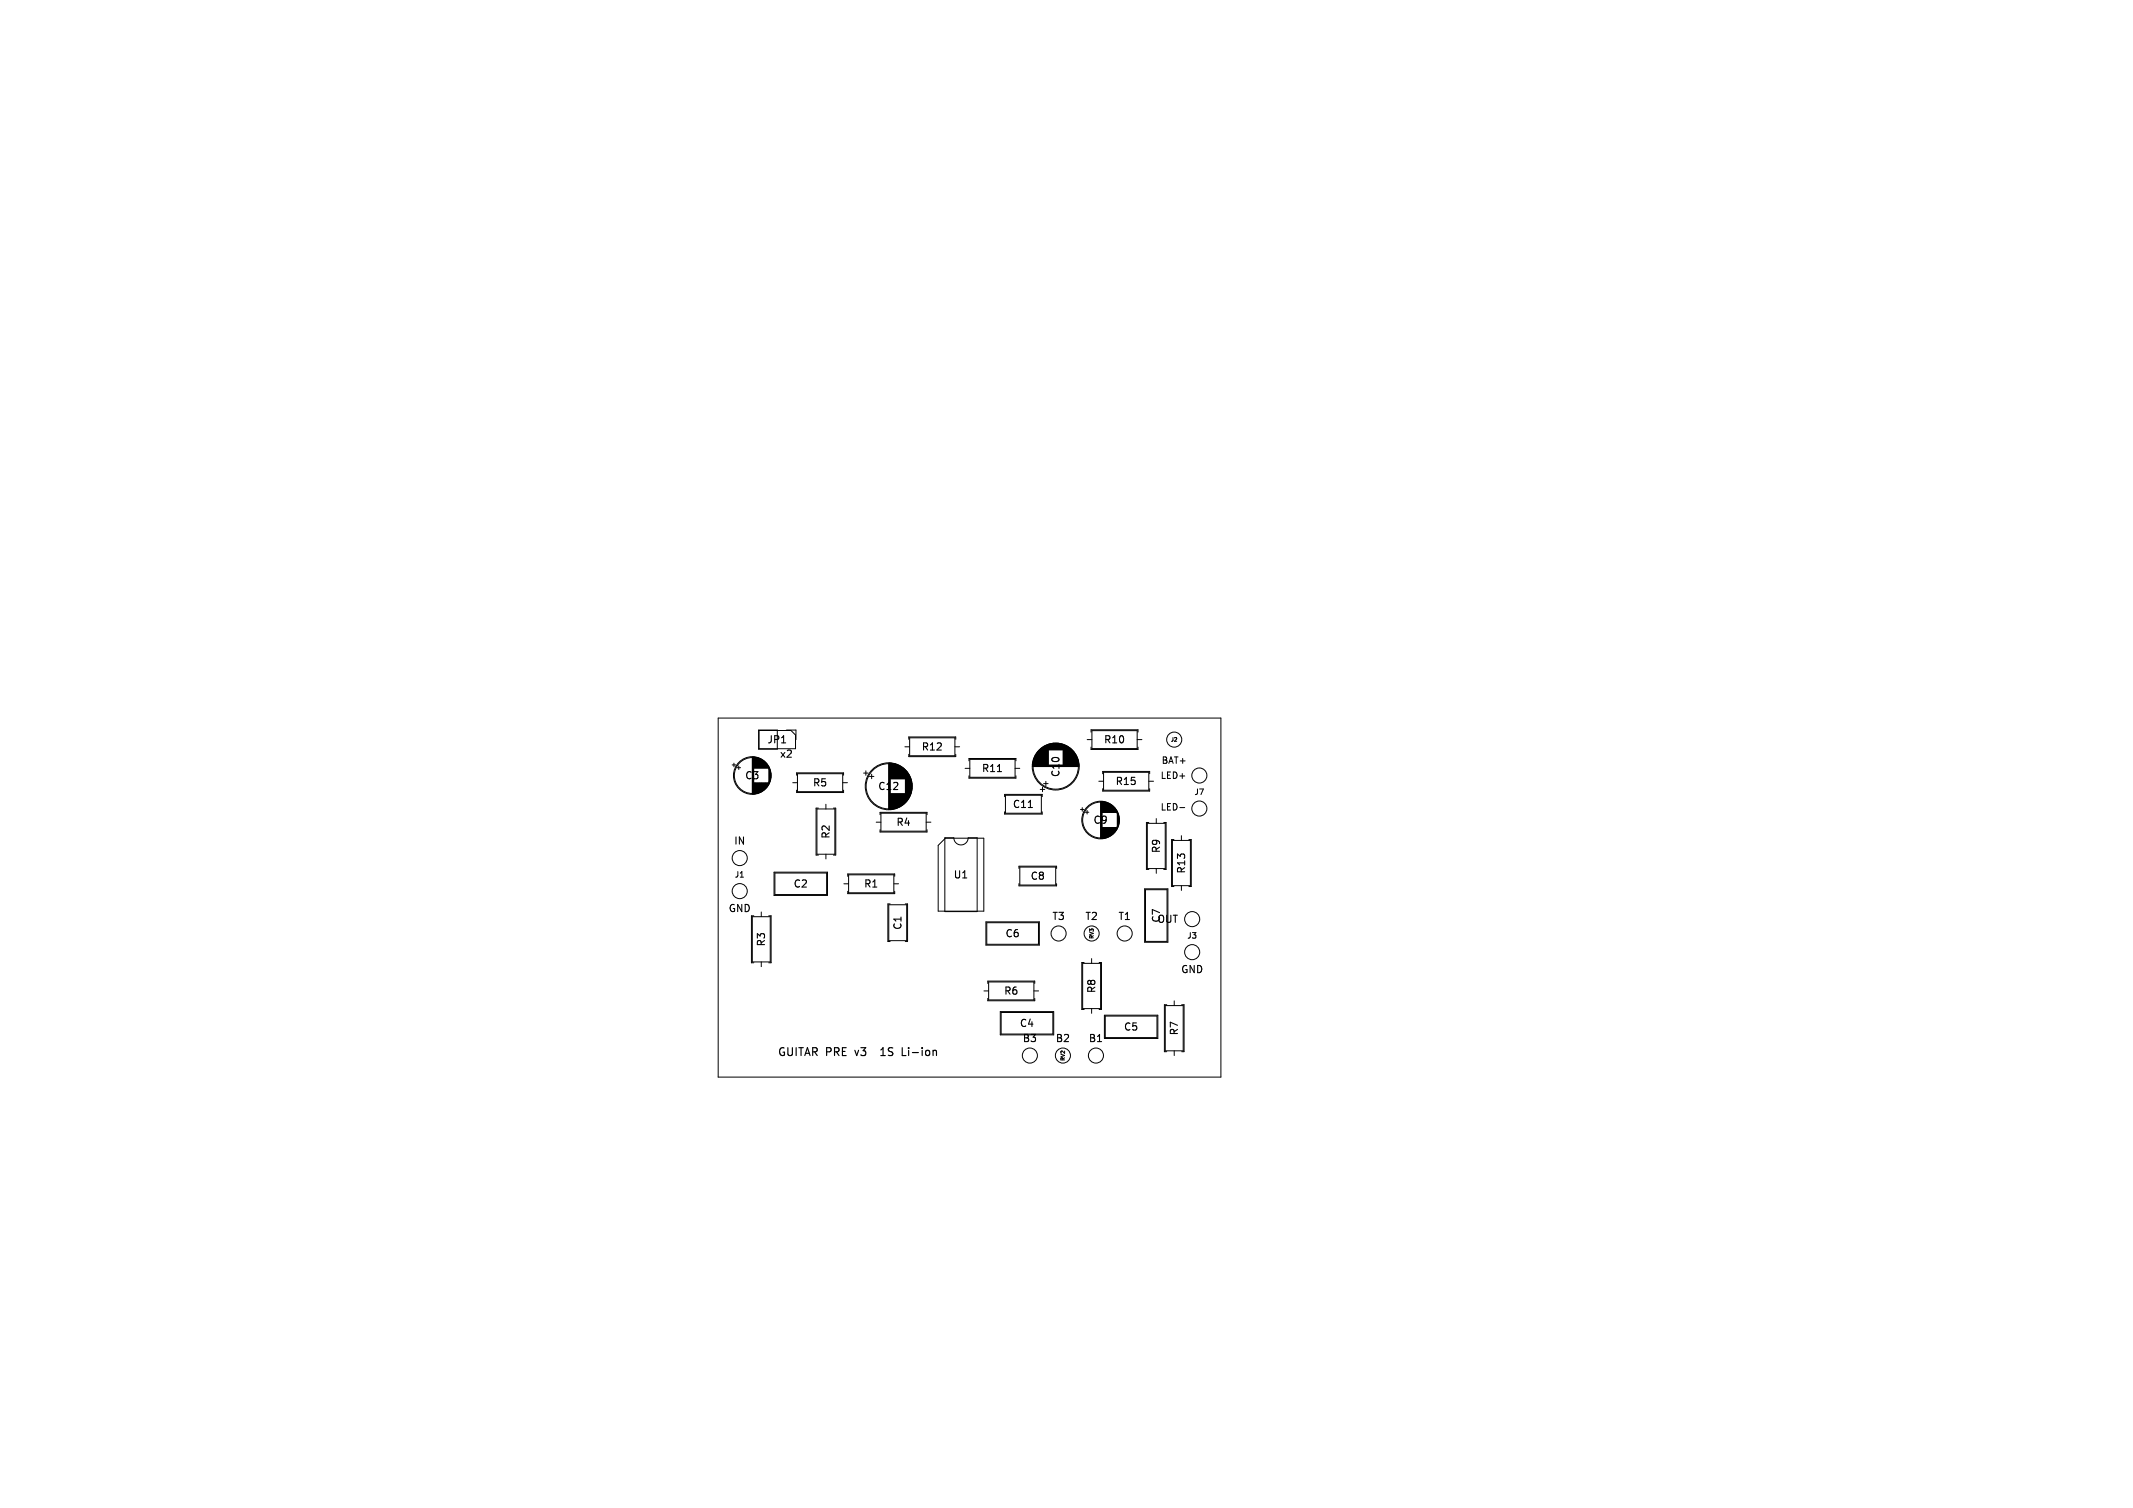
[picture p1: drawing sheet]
<svg xmlns="http://www.w3.org/2000/svg" width="297mm" height="210mm" viewBox="0 0 297 210" stroke-linecap="round" stroke-linejoin="round" font-family="sans-serif">
<defs><g id="words">
<g font-size="1.5">
<text x="108.2" y="147.3">GUITAR PRE</text>
<text x="119.3" y="147.3">v3</text>
<text x="123.3" y="147.3">1S</text>
<text x="126.5" y="147.3">Li-ion</text>
</g>
<g font-size="1.4">
<text x="106.7" y="103.7">JP1</text>
<text x="108.5" y="105.7">x2</text>
<text x="128.2" y="104.7">R12</text>
<text x="136.6" y="107.7">R11</text>
<text x="153.6" y="103.7">R10</text>
<text x="103.6" y="108.7">C3</text>
<text x="113.1" y="109.7">R5</text>
<text x="122.2" y="110.2">C12</text>
<text x="140.9" y="112.7">C11</text>
<text x="147.7" y="108.3" transform="rotate(-90 147.7 108.3)">C10</text>
<text x="155.2" y="109.5">R15</text>
<text x="102.1" y="117.8">IN</text>
<text x="115.7" y="116.9" transform="rotate(-90 115.7 116.9)">R2</text>
<text x="124.7" y="115.2">R4</text>
<text x="152.1" y="114.9">C9</text>
<text x="161.7" y="118.9" transform="rotate(-90 161.7 118.9)">R9</text>
<text x="110.4" y="123.8">C2</text>
<text x="120.2" y="123.8">R1</text>
<text x="132.7" y="122.5">U1</text>
<text x="143.4" y="122.7">C8</text>
<text x="165.2" y="121.8" transform="rotate(-90 165.2 121.8)">R13</text>
<text x="101.4" y="127.2">GND</text>
<text x="106.7" y="131.9" transform="rotate(-90 106.7 131.9)">R3</text>
<text x="125.7" y="129.6" transform="rotate(-90 125.7 129.6)">C1</text>
<text x="139.9" y="130.7">C6</text>
<text x="146.4" y="128.3">T3</text>
<text x="151" y="128.3">T2</text>
<text x="155.6" y="128.3">T1</text>
<text x="161" y="128.7">OUT</text>
<text x="161.7" y="128.6" transform="rotate(-90 161.7 128.6)">C7</text>
<text x="164.4" y="135.7">GND</text>
<text x="139.7" y="138.7">R6</text>
<text x="141.9" y="143.2">C4</text>
<text x="152.7" y="138.4" transform="rotate(-90 152.7 138.4)">R8</text>
<text x="156.4" y="143.7">C5</text>
<text x="142.3" y="145.3">B3</text>
<text x="146.9" y="145.3">B2</text>
<text x="151.5" y="145.3">B1</text>
<text x="164.2" y="144.3" transform="rotate(-90 164.2 144.3)">R7</text>
</g>
<g font-size="1.3">
<text x="161.6" y="106.6">BAT+</text>
<text x="161.5" y="108.7">LED+</text>
<text x="161.5" y="113.1">LED-</text>
</g>
<g font-size="1.1">
<text x="166.2" y="110.9">J7</text>
<text x="102.2" y="122.4">J1</text>
<text x="165.2" y="130.9">J3</text>
</g>
<g font-size=".7">
<text x="163" y="103.4">J2</text>
<text x="152.4" y="130.8" transform="rotate(-90 152.4 130.8)">RV3</text>
<text x="148.4" y="147.8" transform="rotate(-90 148.4 147.8)">RV2</text>
</g>
</g></defs>
<path d="M122.6 147h.7M122.6 146.2l.4-.3v1.1M125.6 147h.6" fill="none" stroke="#000" stroke-width=".16"/>
<g fill="none" stroke="#000" stroke-width=".14">
<path d="M100 100h70v50h-70zM101.9 106.5h.5M102.2 106.3v.5M102.6 106.9h.5M102.9 106.7v.5M104.8 105.4v5.2M104.9 105.4v5.2M105 105.4v5.2M105 105.4v1.6M105 109v1.6M105.1 105.4v1.6M105.1 109v1.6"/>
<path d="M105.1 109v1.5M105.2 105.5v1.5M105.2 109v1.5M105.3 105.5v1.5M105.3 109v1.5M105.4 105.5v1.5M105.4 109v1.5M105.5 105.5v1.5M105.5 109v1.5M105.6 105.5v1.5M105.6 109v1.5M105.6 105.6v1.4"/>
<path d="M105.6 109v1.4M105.6 101.7h2.6v2.6h-2.6zM105.7 105.6v1.4M105.7 109v1.4M105.7 101.7h4.4l.7 .7v1.9h-5.1zM105.8 105.6v1.4M105.8 109v1.4M105.8 105.7v1.3M105.8 109v1.3M105.9 105.7v1.3M105.9 109v1.3M106 105.7v1.3"/>
<path d="M106 109v1.3M106 105.8v1.2M106 109v1.2M106.1 105.8v1.2M106.1 109v1.2M106.2 105.8v1.2M106.2 109v1.2M106.2 105.9v1.1M106.2 109v1.1M106.3 105.9v1.1M106.3 109v1.1M106.4 106v1"/>
<path d="M106.4 109v1M106.5 106.1v.9M106.5 109v.9M106.6 106.1v.9M106.6 109v.9M106.6 106.2v.8M106.6 109v.8M106.7 106.3v.7M106.7 109v.7M106.8 106.3v.7M106.8 109v.7M106.8 106.4v.6"/>
<path d="M106.8 109v.6M106.9 106.5v.5M106.9 109v.5M106.9 106.6v.4M106.9 109v.4M107 106.6v.4M107 109v.4M107 106.7v.3M107 109v.3M107.1 106.8v2.4M107.1 106.9v2.2M107.2 107v2"/>
<path d="M107.2 107.1v1.8M107.2 107.2v1.6M107.3 107.3v1.4M107.3 107.5v1M107.4 107.7v.6M109.5 101.7h1.3v1.3M110.4 109h.6M110.9 110v.4h6.6v-.4M110.9 108v-.4h6.6v.4M111 107.8h6.3v2.4h-6.3zM113.8 112.7h2.4v6.3h-2.4zM114 112.5h-.4v6.6h.4"/>
<path d="M115 112v.7M115 119v.6M116 112.5h.4v6.6h-.4M117.3 109h.7M120.2 107.7h.7M120.6 107.3v.7M121.1 108.1h.6M121.4 107.8v.6M122 114.5h.7M122.5 113.5v-.4h6.6v.4M122.5 115.5v.4h6.6v-.4M122.7 113.2h6.3v2.6h-6.3z"/>
<path d="M123.8 106.3v6.4M123.9 106.3v6.4M124 106.3v2.2M124 110.5v2.2M124.1 106.3v2.2M124.1 110.5v2.2M124.2 106.3v2.2M124.2 110.5v2.2M124.3 106.3v2.2M124.3 110.5v2.2M124.4 106.3v2.2M124.4 110.5v2.2"/>
<path d="M124.5 106.4v2.1M124.5 110.5v2.2M124.5 110.5v2.1M124.6 106.4v2.1M124.6 110.5v2.1M124.7 106.4v2.1M124.7 110.5v2.1M124.8 106.4v2.1M124.8 110.5v2.1M124.8 106.5v2M124.8 110.5v2M124.9 106.5v2"/>
<path d="M124.9 110.5v2M125 106.5v2M125 110.5v2M125.1 106.5v2M125.1 110.5v2M125.1 106.6v1.9M125.1 110.5v1.9M125.2 106.6v1.9M125.2 110.5v1.9M125.3 106.6v1.9M125.3 110.5v1.9M125.3 106.7v1.8"/>
<path d="M125.3 110.5v1.8M125.4 106.7v1.8M125.4 110.5v1.8M125.5 106.8v1.7M125.5 110.5v1.7M125.6 106.8v1.7M125.6 110.5v1.7M125.6 106.9v1.6M125.6 110.5v1.6M125.7 106.9v1.6M125.7 110.5v1.6M125.8 107v1.5"/>
<path d="M125.8 110.5v1.5M125.9 107.1v1.4M125.9 110.5v1.5M125.9 110.5v1.4M126 107.1v1.4M126 110.5v1.4M126 107.2v1.3M126 110.5v1.3M126 104h.7M126.1 107.2v4.6M126.1 107.3v4.4M126.2 107.3v4.4"/>
<path d="M126.2 107.4v4.2M126.3 107.5v4M126.4 107.6v3.8M126.4 107.7v3.6M126.5 107.7v3.6M126.5 107.8v3.4M126.5 103v-.4h6.6v.4M126.5 105v.4h6.6v-.4M126.6 107.8v3.3M126.6 107.9v3.2M126.6 108v3M126.7 102.8h6.3v2.4h-6.3z"/>
<path d="M126.7 108.1v2.8M126.7 108.1v2.7M126.8 108.2v2.6M126.8 108.3v2.4M126.8 108.4v2.2M126.9 108.6v1.8M126.9 108.7v1.6M127 108.9v1.2M127 109.1v.8M129 114.5h.6M130.6 117.7l1-1h5.4v10.2h-6.4zM131.6 116.7h1.2a1 1 0 0 0 1 1 1 1 0 0 0 1-1h1.3v10.2h-4.5z"/>
<path d="M133 104h.6M134.4 107h.6M134.9 106v-.4h6.6v.4M134.9 108v.4h6.6v-.4M135 105.8h6.3v2.4h-6.3zM139.9 110.9v-.3h5.2v.3M139.9 113.1v.3h5.2v-.3M140 110.8h5v2.4h-5zM141.3 107h.7M143.8 106.8h6.4M143.8 106.7h6.4M143.8 106.6h6.4"/>
<path d="M143.8 106.5h6.4M143.8 106.5h2.2M143.8 106.4h2.2M143.8 106.3h2.2M143.8 106.2h2.2M143.8 106.1h2.2M143.9 106h2.1M143.9 105.9h2.1M143.9 105.8h2.1M143.9 105.7h2.1M144 105.7h2M144 105.6h2"/>
<path d="M144 105.5h2M144 105.4h2M144.1 105.4h1.9M144.1 105.3h1.9M144.1 105.2h1.9M144.2 105.2h1.8M144.2 105.1h1.8M144.3 105h1.7M144.3 104.9h1.7M144.4 104.9h1.6M144.4 104.8h1.6M144.5 104.7h1.5"/>
<path d="M144.5 104.6h1.5M144.6 104.6h1.4M144.6 104.5h1.4M144.7 104.5h1.3M144.7 104.4h4.6M144.8 104.4h4.4M144.8 104.3h4.4M144.8 109.9h.7M144.9 104.3h4.2M145 104.2h4M145.1 104.1h3.8M145.2 109.6v.7"/>
<path d="M145.2 104.1h3.6M145.2 104h3.6M145.3 104h3.4M145.3 109.1h.6M145.3 103.9h3.3M145.4 103.9h3.2M145.5 103.9h3M145.6 103.8h2.8M145.6 108.8v.6M145.6 103.8h2.7M145.7 103.7h2.6M145.8 103.7h2.4"/>
<path d="M145.9 103.7h2.2M146.1 103.6h1.8M146.2 103.6h1.6M146.4 103.5h1.2M146.6 103.5h.8M148 106.5h2.2M148 106.4h2.2M148 106.3h2.2M148 106.2h2.2M148 106.1h2.2M148 106h2.2M148 106h2.1"/>
<path d="M148 105.9h2.1M148 105.8h2.1M148 105.7h2.1M148 105.7h2M148 105.6h2M148 105.5h2M148 105.4h2M148 105.4h1.9M148 105.3h1.9M148 105.2h1.9M148 105.2h1.8M148 105.1h1.8"/>
<path d="M148 105h1.7M148 104.9h1.7M148 104.9h1.6M148 104.8h1.6M148 104.7h1.5M148 104.6h1.5M148 104.6h1.4M148 104.5h1.4M148 104.5h1.3M150.4 112.7h.5M150.7 112.5v.5M151.1 113.1h.5"/>
<path d="M151.4 112.9v.5M151.4 103h.6M151.9 104v.4h6.6v-.4M151.9 102v-.4h6.6v.4M152 101.8h6.3v2.4h-6.3zM153 108.8h.7M153.2 111.6v5.2M153.3 111.6v5.2M153.4 111.6v5.2M153.5 111.6v5.2M153.5 111.6v1.6M153.5 115.2v1.6"/>
<path d="M153.5 107.8v-.4h6.6v.4M153.5 109.8v.4h6.6v-.4M153.6 111.6v1.6M153.6 115.2v1.6M153.6 111.7v1.5M153.7 107.5h6.3v2.6h-6.3zM153.7 111.7v1.5M153.7 115.2v1.5M153.8 111.7v1.5M153.8 115.2v1.5M153.9 111.7v1.5M153.9 115.2v1.5"/>
<path d="M154 111.7v1.5M154 115.2v1.5M154.1 111.7v1.5M154.1 115.2v1.5M154.1 111.8v1.4M154.1 115.2v1.4M154.2 111.8v1.4M154.2 115.2v1.4M154.3 111.8v1.4M154.3 115.2v1.4M154.3 111.9v1.3M154.3 115.2v1.3"/>
<path d="M154.4 111.9v1.3M154.4 115.2v1.3M154.5 111.9v1.3M154.5 115.2v1.3M154.5 112v1.2M154.5 115.2v1.2M154.6 112v1.2M154.6 115.2v1.2M154.7 112v1.2M154.7 115.2v1.2M154.7 112.1v1.1M154.7 115.2v1.1"/>
<path d="M154.8 112.1v1.1M154.8 115.2v1.1M154.9 112.2v1M154.9 115.2v1M155 112.3v.9M155 115.2v.9M155.1 112.3v.9M155.1 115.2v.9M155.1 112.4v.8M155.1 115.2v.8M155.2 112.5v.7M155.2 115.2v.7"/>
<path d="M155.3 112.5v.7M155.3 115.2v.7M155.3 112.6v.6M155.3 115.2v.6M155.4 112.7v.5M155.4 115.2v.5M155.4 112.8v.4M155.4 115.2v.4M155.5 112.8v.4M155.5 115.2v.4M155.5 112.9v.3M155.5 115.2v.3"/>
<path d="M155.6 113v2.4M155.6 113.1v2.2M155.7 113.2v2M155.7 113.3v1.8M155.7 113.4v1.6M155.8 113.5v1.4M155.8 113.7v1M155.9 113.9v.6M158.3 103h.7M159.7 114.7h2.6v6.3h-2.6zM160 114.5h-.4v6.6h.4M160 108.8h.6"/>
<path d="M161 114v.7M162 114.5h.4v6.6h-.4M163.3 117h2.4v6.3h-2.4zM163.5 116.9h-.4v6.6h.4M164.3 112.5h.7M164.5 116.4v.6M165.5 116.9h.4v6.6h-.4M104.8 127.7h2.4v6.3h-2.4zM105 127.5h-.4v6.6h.4M106 127v.7M106 134v.6M107 127.5h.4v6.6h-.4"/>
<path d="M107.8 121.5h7.4v3.2h-7.4zM107.9 121.6h7.2v3h-7.2zM117.5 123.1h.7M118 122v-.3h6.6v.3M118 124.1v.4h6.6v-.4M118.2 121.8h6.3v2.5h-6.3zM123.8 126h2.4v5h-2.4zM123.9 125.9h-.3v5.2h.3M124.5 123.1h.6M126.1 125.9h.3v5.2h-.3M137 138h.7M137.3 128.4h7.4v3.2h-7.4z"/>
<path d="M137.4 128.5h7.2v3h-7.2zM137.5 137v-.4h6.6v.4M137.5 139v.4h6.6v-.4M137.7 136.8h6.3v2.4h-6.3zM141.9 120.9v-.3h5.2v.3M141.9 123.1v.3h5.2v-.3M142 120.8h5v2.4h-5zM144 138h.6M150.8 134.2h2.4v6.3h-2.4zM151 134h-.4v6.6h.4M152 133.5v.7M153 134h.4v6.6h-.4"/>
<path d="M159.4 123.8h3.2v7.4h-3.2zM159.5 123.9h3v7.2h-3zM161 121v.6M162.5 139.9h-.4v6.6h.4M163.5 139.4v.6M164.5 123.3v.7M164.5 139.9h.4v6.6h-.4M139.3 140.9h7.4v3.2h-7.4zM139.4 141h7.2v3h-7.2zM152 140.5v.6M153.8 141.4h7.4v3.2h-7.4zM153.9 141.5h7.2v3h-7.2z"/>
<path d="M162.3 140h2.4v6.3h-2.4zM163.5 146.3v.7"/>
<circle cx="103" cy="119.5" r="1.05"/>
<circle cx="104.7" cy="108" r="2.5"/>
<circle cx="104.7" cy="108" r="2.62"/>
<circle cx="123.7" cy="109.5" r="3.1"/>
<circle cx="123.8" cy="109.5" r="3.3"/>
<circle cx="147" cy="106.7" r="3.3"/>
<circle cx="147" cy="106.7" r="3.1"/>
<circle cx="153.2" cy="114.2" r="2.62"/>
<circle cx="153.2" cy="114.2" r="2.5"/>
<circle cx="163.5" cy="103" r="1.05"/>
<circle cx="167" cy="108" r="1.05"/>
<circle cx="167" cy="112.6" r="1.05"/>
<circle cx="103" cy="124.1" r="1.05"/>
<circle cx="147.4" cy="130" r="1.05"/>
<circle cx="152" cy="130" r="1.05"/>
<circle cx="156.6" cy="130" r="1.05"/>
<circle cx="166" cy="128" r="1.05"/>
<circle cx="166" cy="132.6" r="1.05"/>
<circle cx="143.4" cy="147" r="1.05"/>
<circle cx="148" cy="147" r="1.05"/>
<circle cx="152.6" cy="147" r="1.05"/>
</g>
<g fill="#fff" stroke="#fff" stroke-width=".14">
<circle cx="159" cy="103" r=".4"/>
<circle cx="151.4" cy="103" r=".4"/>
<circle cx="161" cy="130" r=".4"/>
<circle cx="161" cy="125" r=".4"/>
<circle cx="117.5" cy="123.1" r=".4"/>
<circle cx="125.1" cy="123.1" r=".4"/>
<circle cx="155" cy="143" r=".4"/>
<circle cx="160" cy="143" r=".4"/>
<circle cx="142" cy="122" r=".4"/>
<circle cx="147" cy="122" r=".4"/>
<circle cx="137" cy="138" r=".4"/>
<circle cx="144.6" cy="138" r=".4"/>
<circle cx="106" cy="127" r=".4"/>
<circle cx="106" cy="134.6" r=".4"/>
<circle cx="163.5" cy="103" r=".55"/>
<circle cx="152" cy="114.2" r=".4"/>
<circle cx="154.5" cy="114.2" r=".4"/>
<circle cx="103" cy="119.5" r=".55"/>
<circle cx="103" cy="124.1" r=".55"/>
<circle cx="153" cy="108.8" r=".4"/>
<circle cx="160.6" cy="108.8" r=".4"/>
<circle cx="109" cy="123.1" r=".4"/>
<circle cx="114" cy="123.1" r=".4"/>
<circle cx="156.6" cy="130" r=".55"/>
<circle cx="152" cy="130" r=".55"/>
<circle cx="147.4" cy="130" r=".55"/>
<circle cx="118" cy="109" r=".4"/>
<circle cx="110.4" cy="109" r=".4"/>
<circle cx="166" cy="128" r=".55"/>
<circle cx="166" cy="132.6" r=".55"/>
<circle cx="152.6" cy="147" r=".55"/>
<circle cx="148" cy="147" r=".55"/>
<circle cx="143.4" cy="147" r=".55"/>
<circle cx="164.5" cy="124" r=".4"/>
<circle cx="164.5" cy="116.4" r=".4"/>
<circle cx="147" cy="105.5" r=".4"/>
<circle cx="163.5" cy="147" r=".4"/>
<circle cx="163.5" cy="139.4" r=".4"/>
<circle cx="109.5" cy="103" r=".5"/>
<circle cx="152" cy="133.5" r=".4"/>
<circle cx="152" cy="141.1" r=".4"/>
<circle cx="125" cy="126" r=".4"/>
<circle cx="125" cy="131" r=".4"/>
<circle cx="115" cy="112" r=".4"/>
<circle cx="115" cy="119.6" r=".4"/>
<circle cx="122" cy="114.5" r=".4"/>
<circle cx="129.6" cy="114.5" r=".4"/>
<circle cx="161" cy="114" r=".4"/>
<circle cx="161" cy="121.6" r=".4"/>
<circle cx="103.5" cy="108" r=".4"/>
<circle cx="106" cy="108" r=".4"/>
<circle cx="142" cy="107" r=".4"/>
<circle cx="134.4" cy="107" r=".4"/>
<circle cx="140" cy="112" r=".4"/>
<circle cx="145" cy="112" r=".4"/>
<circle cx="140.5" cy="142.5" r=".4"/>
<circle cx="145.5" cy="142.5" r=".4"/>
<circle cx="130" cy="118" r=".4"/>
<circle cx="130" cy="120.5" r=".4"/>
<circle cx="130" cy="123.1" r=".4"/>
<circle cx="130" cy="125.6" r=".4"/>
<circle cx="137.6" cy="125.6" r=".4"/>
<circle cx="137.6" cy="123.1" r=".4"/>
<circle cx="137.6" cy="120.5" r=".4"/>
<circle cx="137.6" cy="118" r=".4"/>
<circle cx="138.5" cy="130" r=".4"/>
<circle cx="143.5" cy="130" r=".4"/>
<circle cx="125" cy="109.5" r=".4"/>
<circle cx="167" cy="108" r=".55"/>
<circle cx="167" cy="112.6" r=".55"/>
<circle cx="126" cy="104" r=".4"/>
<circle cx="133.6" cy="104" r=".4"/>
</g>
<path d="M108.8 103.5h.6M138.9 107.5h.6M143.2 112.5h.6" fill="none" stroke="#000" stroke-width=".15"/>
<use href="#words"/>
</svg>
